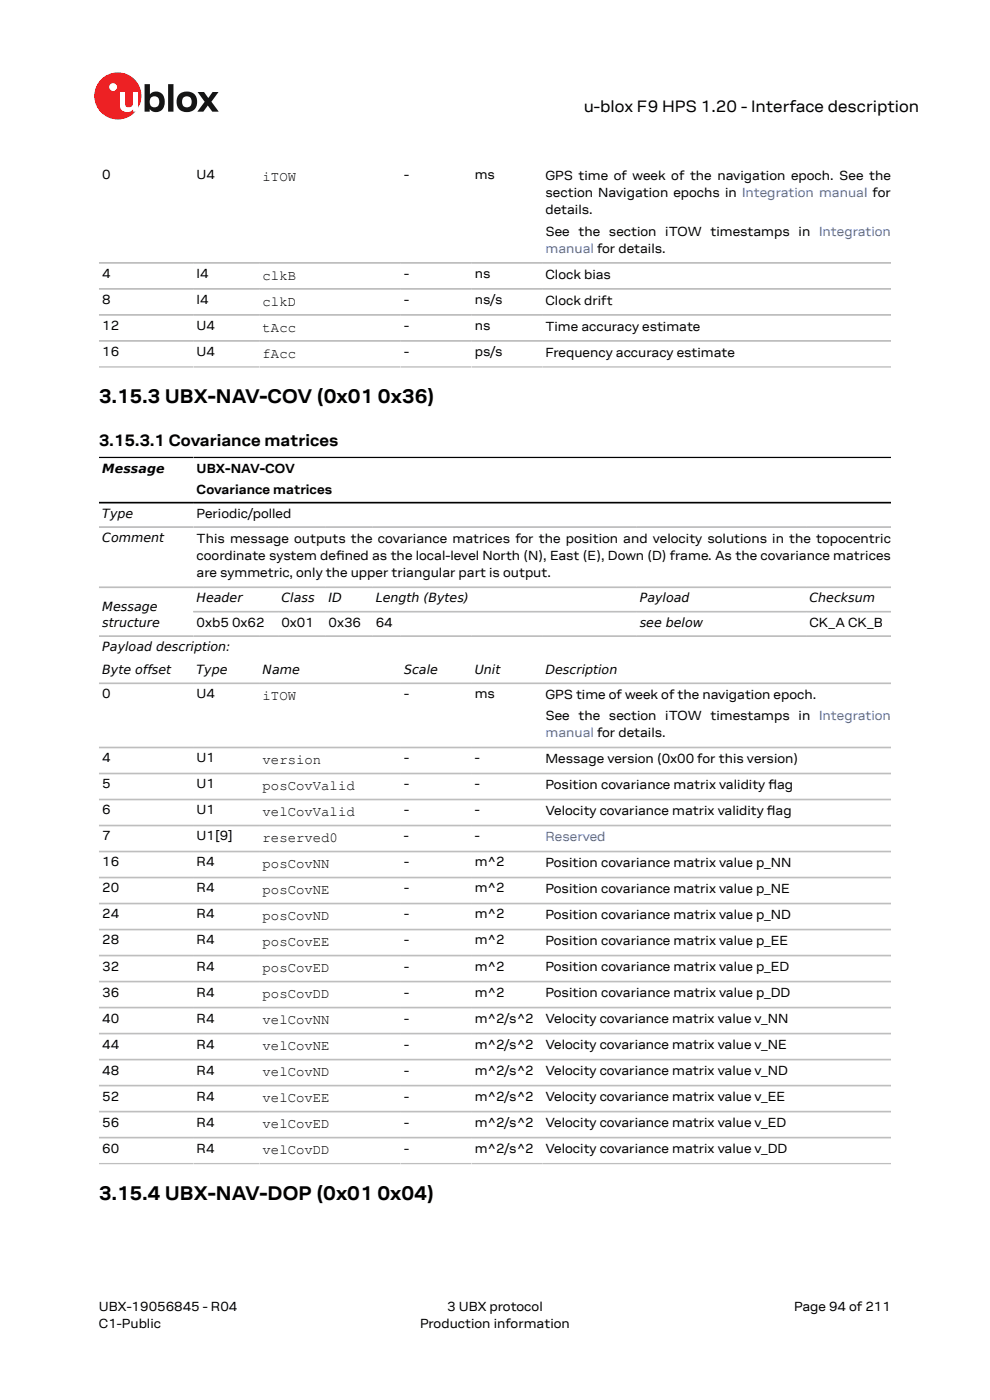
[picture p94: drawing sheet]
<svg xmlns="http://www.w3.org/2000/svg" width="210mm" height="297mm" viewBox="0 0 210 297" stroke-linecap="round" stroke-linejoin="round" font-family="sans-serif">
<defs><g id="words">
<g font-size="4.2">
<text x="21" y="85.5">3.15.3 UBX-NAV-COV (0x01</text>
<text x="80.2" y="85.5">0x36)</text>
<text x="21" y="254.5">3.15.4 UBX-NAV-DOP (0x01</text>
<text x="80.1" y="254.5">0x04)</text>
</g>
<g font-size="3.5">
<text x="123.8" y="23.7">u-blox F9 HPS 1.20 - Interface description</text>
<text x="21" y="94.6">3.15.3.1 Covariance matrices</text>
</g>
<g font-size="3">
<text x="55.7" y="38.4">iTOW</text>
<text x="55.7" y="59.3">clkB</text>
<text x="55.7" y="64.8">clkD</text>
<text x="55.7" y="70.3">tAcc</text>
<text x="55.7" y="75.9">fAcc</text>
<text x="55.7" y="148.5">iTOW</text>
<text x="55.7" y="162.1">version</text>
<text x="55.7" y="167.6">posCovValid</text>
<text x="55.7" y="173.1">velCovValid</text>
<text x="55.7" y="178.7">reserved0</text>
<text x="55.7" y="184.2">posCovNN</text>
<text x="55.7" y="189.7">posCovNE</text>
<text x="55.7" y="195.2">posCovND</text>
<text x="55.7" y="200.7">posCovEE</text>
<text x="55.7" y="206.3">posCovED</text>
<text x="55.7" y="211.8">posCovDD</text>
<text x="55.7" y="217.3">velCovNN</text>
<text x="55.7" y="222.8">velCovNE</text>
<text x="55.7" y="228.3">velCovND</text>
<text x="55.7" y="233.8">velCovEE</text>
<text x="55.7" y="239.4">velCovED</text>
<text x="55.7" y="244.9">velCovDD</text>
</g>
<g font-size="2.8">
<text x="21.7" y="38">0</text>
<text x="41.7" y="38">U4</text>
<text x="85.7" y="38">-</text>
<text x="100.7" y="38">ms</text>
<text x="115.7" y="38.1">GPS time of week of the navigation epoch. See the</text>
<text x="115.7" y="41.8">section Navigation epochs in Integration manual for</text>
<text x="115.7" y="45.5">details.</text>
<text x="115.7" y="50">See the section iTOW timestamps in Integration</text>
<text x="21.7" y="58.9">4</text>
<text x="41.7" y="58.9">I4</text>
<text x="85.7" y="58.9">-</text>
<text x="100.7" y="58.9">ns</text>
<text x="115.7" y="59.1">Clock bias</text>
<text x="21.7" y="64.5">8</text>
<text x="41.7" y="64.5">I4</text>
<text x="85.7" y="64.5">-</text>
<text x="100.7" y="64.5">ns/s</text>
<text x="115.7" y="64.6">Clock drift</text>
<text x="21.7" y="70">12</text>
<text x="41.7" y="70">U4</text>
<text x="85.7" y="70">-</text>
<text x="100.7" y="70">ns</text>
<text x="115.7" y="70.1">Time accuracy estimate</text>
<text x="21.7" y="75.5">16</text>
<text x="41.7" y="75.5">U4</text>
<text x="85.7" y="75.5">-</text>
<text x="100.7" y="75.5">ps/s</text>
<text x="115.7" y="75.6">Frequency accuracy estimate</text>
<text x="41.7" y="100.3">UBX-NAV-COV</text>
<text x="41.7" y="104.9">Covariance matrices</text>
<text x="41.7" y="109.8">Periodic/polled</text>
<text x="41.7" y="115.1">This message outputs the covariance matrices for the position and velocity solutions in the topocentric</text>
<text x="41.7" y="118.8">coordinate system defned as the local-level North (N), East (E), Down (D) frame. As the covariance matrices</text>
<text x="71.3" y="118.8">i</text>
<text x="41.7" y="122.5">are symmetric, only the upper triangular part is output.</text>
<text x="41.7" y="132.9">0xb5 0x62</text>
<text x="59.7" y="132.9">0x01</text>
<text x="69.7" y="132.9">0x36</text>
<text x="79.7" y="132.9">64</text>
<text x="171.7" y="132.9">CK_A CK_B</text>
<text x="21.7" y="148.1">0</text>
<text x="41.7" y="148.1">U4</text>
<text x="85.7" y="148.1">-</text>
<text x="100.7" y="148.1">ms</text>
<text x="115.7" y="148.3">GPS time of week of the navigation epoch.</text>
<text x="115.7" y="152.8">See the section iTOW timestamps in Integration</text>
<text x="21.7" y="161.7">4</text>
<text x="41.7" y="161.7">U1</text>
<text x="85.7" y="161.7">-</text>
<text x="100.7" y="161.7">-</text>
<text x="115.7" y="161.9">Message version (0x00 for this version)</text>
<text x="21.7" y="167.3">5</text>
<text x="41.7" y="167.3">U1</text>
<text x="85.7" y="167.3">-</text>
<text x="100.7" y="167.3">-</text>
<text x="115.7" y="167.4">Position covariance matrix validity fag</text>
<text x="163" y="167.4">l</text>
<text x="21.7" y="172.8">6</text>
<text x="41.7" y="172.8">U1</text>
<text x="85.7" y="172.8">-</text>
<text x="100.7" y="172.8">-</text>
<text x="115.7" y="172.9">Velocity covariance matrix validity fag</text>
<text x="162.7" y="172.9">l</text>
<text x="21.7" y="178.3">7</text>
<text x="41.7" y="178.3">U1[9]</text>
<text x="85.7" y="178.3">-</text>
<text x="100.7" y="178.3">-</text>
<text x="21.7" y="183.8">16</text>
<text x="41.7" y="183.8">R4</text>
<text x="85.7" y="183.8">-</text>
<text x="100.7" y="183.8">m^2</text>
<text x="115.7" y="184">Position covariance matrix value p_NN</text>
<text x="21.7" y="189.3">20</text>
<text x="41.7" y="189.3">R4</text>
<text x="85.7" y="189.3">-</text>
<text x="100.7" y="189.3">m^2</text>
<text x="115.7" y="189.5">Position covariance matrix value p_NE</text>
<text x="21.7" y="194.9">24</text>
<text x="41.7" y="194.9">R4</text>
<text x="85.7" y="194.9">-</text>
<text x="100.7" y="194.9">m^2</text>
<text x="115.7" y="195">Position covariance matrix value p_ND</text>
<text x="21.7" y="200.4">28</text>
<text x="41.7" y="200.4">R4</text>
<text x="85.7" y="200.4">-</text>
<text x="100.7" y="200.4">m^2</text>
<text x="115.7" y="200.5">Position covariance matrix value p_EE</text>
<text x="21.7" y="205.9">32</text>
<text x="41.7" y="205.9">R4</text>
<text x="85.7" y="205.9">-</text>
<text x="100.7" y="205.9">m^2</text>
<text x="115.7" y="206">Position covariance matrix value p_ED</text>
<text x="21.7" y="211.4">36</text>
<text x="41.7" y="211.4">R4</text>
<text x="85.7" y="211.4">-</text>
<text x="100.7" y="211.4">m^2</text>
<text x="115.7" y="211.5">Position covariance matrix value p_DD</text>
<text x="21.7" y="216.9">40</text>
<text x="41.7" y="216.9">R4</text>
<text x="85.7" y="216.9">-</text>
<text x="100.7" y="216.9">m^2/s^2</text>
<text x="115.7" y="217.1">Velocity covariance matrix value v_NN</text>
<text x="21.7" y="222.4">44</text>
<text x="21.7" y="228">48</text>
<text x="41.7" y="222.4">R4</text>
<text x="41.7" y="228">R4</text>
<text x="85.7" y="222.4">-</text>
<text x="85.7" y="228">-</text>
<text x="100.7" y="222.4">m^2/s^2</text>
<text x="100.7" y="228">m^2/s^2</text>
<text x="115.7" y="222.6">Velocity covariance matrix value v_NE</text>
<text x="21.7" y="233.5">52</text>
<text x="41.7" y="233.5">R4</text>
<text x="85.7" y="233.5">-</text>
<text x="100.7" y="233.5">m^2/s^2</text>
<text x="115.7" y="228.1">Velocity covariance matrix value v_ND</text>
<text x="115.7" y="233.6">Velocity covariance matrix value v_EE</text>
<text x="21.7" y="239">56</text>
<text x="41.7" y="239">R4</text>
<text x="85.7" y="239">-</text>
<text x="100.7" y="239">m^2/s^2</text>
<text x="115.7" y="239.1">Velocity covariance matrix value v_ED</text>
<text x="21.7" y="244.5">60</text>
<text x="41.7" y="244.5">R4</text>
<text x="85.7" y="244.5">-</text>
<text x="100.7" y="244.5">m^2/s^2</text>
<text x="115.7" y="244.6">Velocity covariance matrix value v_DD</text>
<text x="21" y="278">UBX-19056845 - R04</text>
<text x="21" y="281.8">C1-Public</text>
<text x="89.1" y="281.8">Production information</text>
<text x="94.9" y="278">3 UBX protocol</text>
<text x="168.4" y="278">Page 94 of 211</text>
</g>
<g font-size="2.8" fill="#4664b4">
<text x="115.7" y="53.7">manual for details.</text>
<text x="115.7" y="156.5">manual for details.</text>
<text x="115.7" y="178.4">Reserved</text>
</g>
<g font-size="2.7">
<text x="21.7" y="100.2">Message</text>
<text x="21.7" y="109.8">Type</text>
<text x="21.7" y="115">Comment</text>
<text x="21.7" y="129.5">Message</text>
<text x="41.7" y="127.8">Header</text>
<text x="59.7" y="127.8">Class</text>
<text x="69.7" y="127.8">ID</text>
<text x="79.7" y="127.8">Length (Bytes)</text>
<text x="135.7" y="127.8">Payload</text>
<text x="171.7" y="127.8">Checksum</text>
<text x="21.7" y="133">structure</text>
<text x="135.7" y="133">see below</text>
<text x="21.7" y="138.1">Payload description:</text>
<text x="21.7" y="143">Byte offset</text>
<text x="41.7" y="143">Type</text>
<text x="55.7" y="143">Name</text>
<text x="85.7" y="143">Scale</text>
<text x="100.7" y="143">Unit</text>
<text x="115.7" y="143">Description</text>
</g>
</g></defs>
<circle cx="25" cy="20.4" r="5" fill="#ed2023"/>
<circle cx="24" cy="18.5" r=".83" fill="#fff"/>
<g fill="#151516">
<path d="M35.7 17.9h1.1v5.8h-1.1z"/>
<path d="M41.9 19.5h1.4l.9 1.3 .9-1.3h1.3l-1.6 2.1 1.6 2.1h-1.4l-.9-1.3-1 1.3h-1.2l1.5-2.1z"/>
<path d="M32 20.7a1.17 1.17 0 0 0-.1 1.5 1.17 1.17 0 0 0 1.4 .4 1.16 1.16 0 0 0 .4-1.6 1.16 1.16 0 0 0-1.7-.3zM30.7 17.9h1.1v2.1a1.82 1.82 0 0 1 2.2-.4 1.82 1.82 0 0 1 .9 2 1.83 1.83 0 0 1-1 2 1.83 1.83 0 0 1-2.1-.5v.6h-1.1z"/>
<path d="M38.9 20.7a1.18 1.18 0 0 0-.2 1.5 1.18 1.18 0 0 0 1.5 .4 1.18 1.18 0 0 0 .4-1.5 1.18 1.18 0 0 0-1.5-.5zM37.4 21.6a2.25 2.25 0 0 1 4.5 0 2.25 2.25 0 0 1-4.5 0z"/>
</g>
<path d="M25.4 19.5h1.1v2.5a.84 .84 0 0 0 1 .8 .84 .84 0 0 0 .7-1v-2.3h1.1v4.2h-1.1v-.5a1.59 1.59 0 0 1-1.8 .5 1.59 1.59 0 0 1-1-1.5z" fill="#fff"/>
<g fill="none" stroke="#bebebe" stroke-width=".35">
<path d="M21 55.8h168M21 61.3h168M21 66.8h168M21 72.3h168M21 77.8h168M21 111.8h168M21 124.6h168M21 135h168M41 129.8h148M21 145h168M21 158.6h168M21 164.1h168"/>
<path d="M21 169.6h168M21 175.1h168M21 180.6h168M21 186.2h168M21 191.7h168M21 197.2h168M21 202.7h168M21 208.2h168M21 213.8h168M21 219.3h168M21 224.8h168M21 230.3h168"/>
<path d="M21 235.8h168M21 241.3h168M21 246.9h168"/>
</g>
<path d="M21 97h168M21 106.6h168" fill="none" stroke="#000" stroke-width=".35"/>
<use href="#words"/>
</svg>
